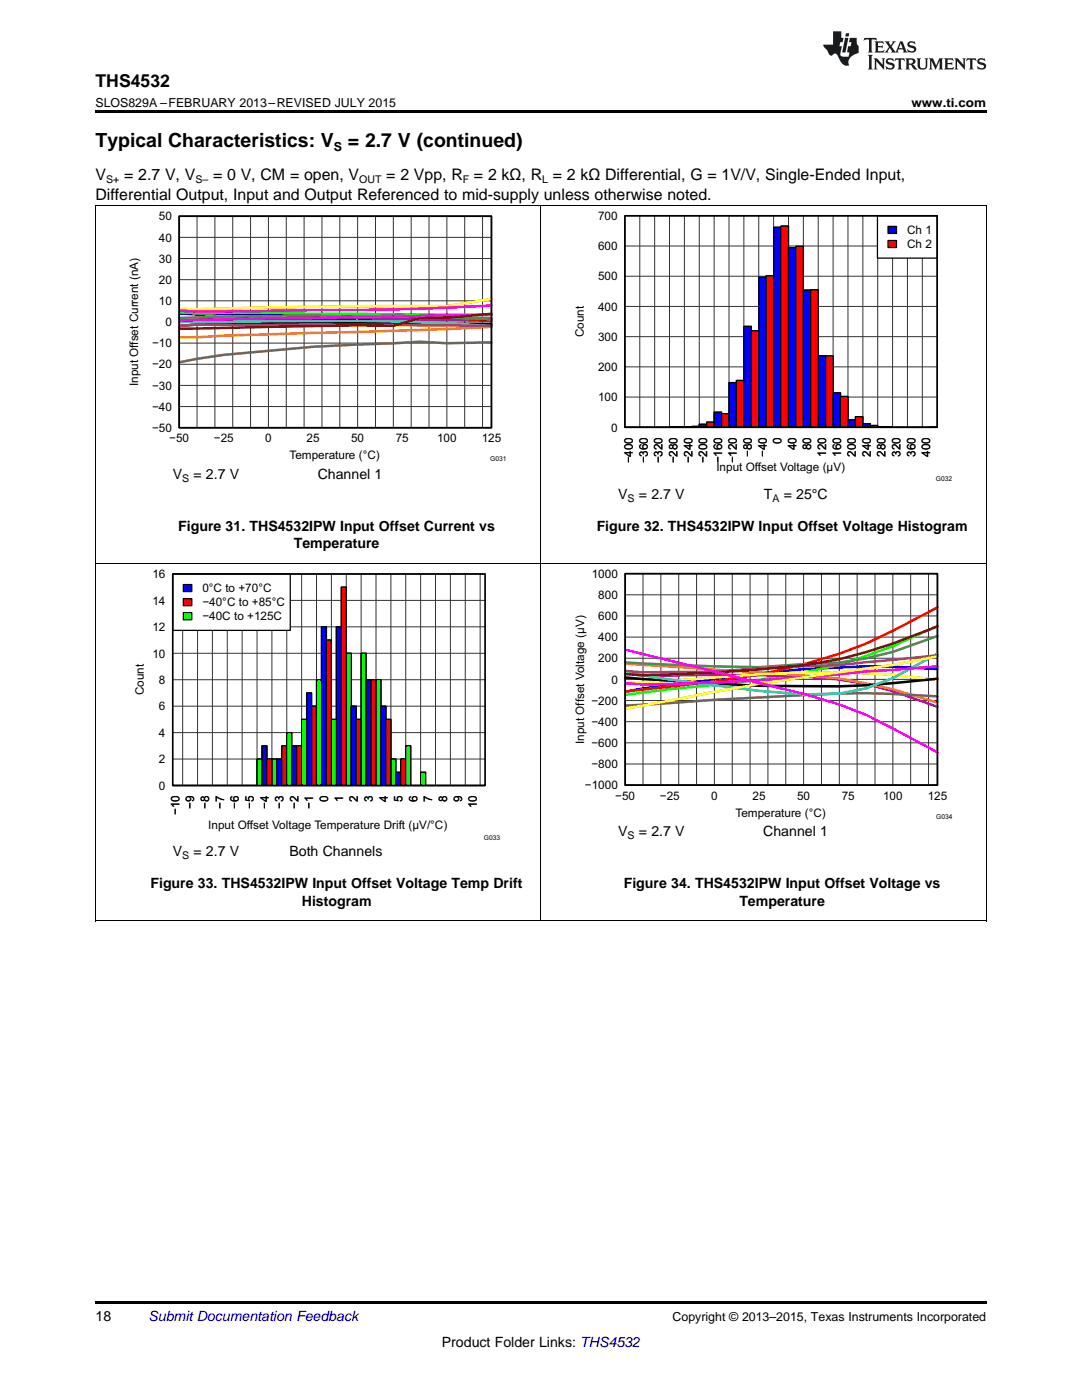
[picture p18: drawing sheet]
<svg xmlns="http://www.w3.org/2000/svg" width="216mm" height="279mm" viewBox="0 0 216 279" stroke-linecap="round" stroke-linejoin="round" font-family="sans-serif">
<defs><g id="words">
<g font-size="3.9">
<text x="19" y="29.3">Typical Characteristics: V</text>
<text x="69.4" y="29.3">= 2.7 V (continued)</text>
</g>
<text font-size="3.5" x="19" y="17.3">THS4532</text>
<g font-size="3.2">
<text x="19" y="36">V</text>
<text x="24.8" y="36">= 2.7 V, V</text>
<text x="42.5" y="36">= 0 V, CM = open, V</text>
<text x="77.1" y="36">= 2 Vpp, R = 2 kΩ, R = 2 kΩ Differential, G = 1V/V, Single-Ended Input,</text>
<text x="19" y="39.9">Differential Output, Input and Output Referenced to mid-supply unless otherwise noted.</text>
</g>
<g font-size="2.8">
<text x="34.5" y="95.6">V</text>
<text x="38.6" y="95.6">= 2.7 V</text>
<text x="63.4" y="95.6">Channel 1</text>
<text x="123.4" y="99.6">V</text>
<text x="127.5" y="99.6">= 2.7 V</text>
<text x="152.4" y="99.6">T</text>
<text x="156.4" y="99.6">= 25°C</text>
<text x="35.6" y="105.9">Figure 31. THS4532IPW Input Offset Current vs</text>
<text x="119.1" y="105.9">Figure 32. THS4532IPW Input Offset Voltage Histogram</text>
<text x="58.6" y="109.4">Temperature</text>
<text x="123.4" y="166.9">V</text>
<text x="127.5" y="166.9">= 2.7 V</text>
<text x="152.3" y="166.9">Channel 1</text>
<text x="34.5" y="170.9">V</text>
<text x="38.6" y="170.9">= 2.7 V</text>
<text x="57.7" y="170.9">Both Channels</text>
<text x="30" y="177.3">Figure 33. THS4532IPW Input Offset Voltage Temp Drift</text>
<text x="124.5" y="177.2">Figure 34. THS4532IPW Input Offset Voltage vs</text>
<text x="60.2" y="180.8">Histogram</text>
<text x="147.5" y="180.8">Temperature</text>
<text x="19" y="263.6">18</text>
<text x="88.2" y="268.9">Product Folder Links: THS4532</text>
</g>
<text font-size="2.8" fill="#0000c8" x="29.6" y="263.6">Submit Documentation Feedback</text>
<g font-size="2.5">
<text x="19" y="21.4">SLOS829A –FEBRUARY 2013–REVISED JULY 2015</text>
<text x="181.9" y="21.4">www.ti.com</text>
<text x="66.6" y="30.1">S</text>
<text x="134.2" y="263.6">Copyright © 2013–2015, Texas Instruments Incorporated</text>
</g>
<g font-size="2.3">
<text x="31.7" y="44">50</text>
<text x="119.3" y="43.9">700</text>
<text x="181" y="46.7">Ch 1</text>
<text x="31.7" y="52.4">30</text>
<text x="31.7" y="48.2">40</text>
<text x="119.3" y="49.9">600</text>
<text x="181" y="49.5">Ch 2</text>
<text x="31.7" y="56.7">20</text>
<text x="119.3" y="56">500</text>
<text x="31.7" y="60.9">10</text>
<text x="33" y="65.1">0</text>
<text x="119.3" y="62">400</text>
<text x="30.3" y="69.3">−10</text>
<text x="116.5" y="67.3" transform="rotate(-90 116.5 67.3)">Count</text>
<text x="119.3" y="68">300</text>
<text x="27.6" y="77.1" transform="rotate(-90 27.6 77.1)">Input Offset Current (nA)</text>
<text x="30.3" y="77.8">−30</text>
<text x="30.3" y="73.5">−20</text>
<text x="119.3" y="74.1">200</text>
<text x="30.3" y="82">−40</text>
<text x="119.3" y="80.1">100</text>
<text x="30.3" y="86.2">−50</text>
<text x="33.8" y="88.3">−50</text>
<text x="42.7" y="88.3">−25</text>
<text x="52.9" y="88.3">0</text>
<text x="61.2" y="88.3">25</text>
<text x="70.1" y="88.3">50</text>
<text x="79" y="88.3">75</text>
<text x="87.2" y="88.3">100</text>
<text x="96.1" y="88.3">125</text>
<text x="121.9" y="86.1">0</text>
<text x="156" y="88.5" transform="rotate(-90 156 88.5)">0</text>
<text x="158.9" y="89.8" transform="rotate(-90 158.9 89.8)">40</text>
<text x="161.9" y="89.8" transform="rotate(-90 161.9 89.8)">80</text>
<text x="57.8" y="91.6">Temperature (°C)</text>
<text x="126.3" y="92.5" transform="rotate(-90 126.3 92.5)">−400</text>
<text x="129.2" y="92.5" transform="rotate(-90 129.2 92.5)">−360</text>
<text x="132.2" y="92.5" transform="rotate(-90 132.2 92.5)">−320</text>
<text x="135.2" y="92.5" transform="rotate(-90 135.2 92.5)">−280</text>
<text x="138.1" y="92.5" transform="rotate(-90 138.1 92.5)">−240</text>
<text x="141.1" y="92.5" transform="rotate(-90 141.1 92.5)">−200</text>
<text x="142.9" y="94">Input Offset Voltage (µV)</text>
<text x="144.1" y="92.5" transform="rotate(-90 144.1 92.5)">−160</text>
<text x="147" y="92.5" transform="rotate(-90 147 92.5)">−120</text>
<text x="150" y="91.2" transform="rotate(-90 150 91.2)">−80</text>
<text x="153" y="91.2" transform="rotate(-90 153 91.2)">−40</text>
<text x="164.9" y="91.1" transform="rotate(-90 164.9 91.1)">120</text>
<text x="167.8" y="91.1" transform="rotate(-90 167.8 91.1)">160</text>
<text x="170.8" y="91.1" transform="rotate(-90 170.8 91.1)">200</text>
<text x="173.8" y="91.1" transform="rotate(-90 173.8 91.1)">240</text>
<text x="176.7" y="91.1" transform="rotate(-90 176.7 91.1)">280</text>
<text x="179.7" y="91.1" transform="rotate(-90 179.7 91.1)">320</text>
<text x="182.7" y="91.1" transform="rotate(-90 182.7 91.1)">360</text>
<text x="185.6" y="91.1" transform="rotate(-90 185.6 91.1)">400</text>
<text x="30.4" y="115.4">16</text>
<text x="40.4" y="118.2">0°C to +70°C</text>
<text x="118.1" y="115.3">1000</text>
<text x="119.4" y="119.5">800</text>
<text x="30.4" y="125.9">12</text>
<text x="30.4" y="120.7">14</text>
<text x="40.4" y="121">−40°C to +85°C</text>
<text x="40.4" y="123.8">−40C to +125C</text>
<text x="119.4" y="123.8">600</text>
<text x="30.4" y="131.2">10</text>
<text x="119.4" y="128">400</text>
<text x="31.7" y="136.5">8</text>
<text x="119.4" y="132.2">200</text>
<text x="122" y="136.4">0</text>
<text x="28.7" y="138.8" transform="rotate(-90 28.7 138.8)">Count</text>
<text x="31.7" y="141.8">6</text>
<text x="118" y="140.6">−200</text>
<text x="31.7" y="147.1">4</text>
<text x="116.5" y="148.5" transform="rotate(-90 116.5 148.5)">Input Offset Voltage (µV)</text>
<text x="118" y="149.1">−600</text>
<text x="118" y="144.9">−400</text>
<text x="31.7" y="152.3">2</text>
<text x="118" y="153.3">−800</text>
<text x="31.7" y="157.6">0</text>
<text x="38.8" y="161.4" transform="rotate(-90 38.8 161.4)">−9</text>
<text x="41.7" y="161.4" transform="rotate(-90 41.7 161.4)">−8</text>
<text x="44.7" y="161.4" transform="rotate(-90 44.7 161.4)">−7</text>
<text x="47.7" y="161.4" transform="rotate(-90 47.7 161.4)">−6</text>
<text x="50.6" y="161.4" transform="rotate(-90 50.6 161.4)">−5</text>
<text x="53.6" y="161.4" transform="rotate(-90 53.6 161.4)">−4</text>
<text x="56.6" y="161.4" transform="rotate(-90 56.6 161.4)">−3</text>
<text x="59.5" y="161.4" transform="rotate(-90 59.5 161.4)">−2</text>
<text x="62.5" y="161.4" transform="rotate(-90 62.5 161.4)">−1</text>
<text x="65.5" y="160" transform="rotate(-90 65.5 160)">0</text>
<text x="68.5" y="160" transform="rotate(-90 68.5 160)">1</text>
<text x="71.4" y="160" transform="rotate(-90 71.4 160)">2</text>
<text x="74.4" y="160" transform="rotate(-90 74.4 160)">3</text>
<text x="77.4" y="160" transform="rotate(-90 77.4 160)">4</text>
<text x="80.3" y="160" transform="rotate(-90 80.3 160)">5</text>
<text x="83.3" y="160" transform="rotate(-90 83.3 160)">6</text>
<text x="86.3" y="160" transform="rotate(-90 86.3 160)">7</text>
<text x="89.2" y="160" transform="rotate(-90 89.2 160)">8</text>
<text x="92.2" y="160" transform="rotate(-90 92.2 160)">9</text>
<text x="95.2" y="161.3" transform="rotate(-90 95.2 161.3)">10</text>
<text x="116.7" y="157.5">−1000</text>
<text x="122.8" y="159.6">−50</text>
<text x="131.7" y="159.6">−25</text>
<text x="141.9" y="159.6">0</text>
<text x="150.2" y="159.6">25</text>
<text x="159" y="159.6">50</text>
<text x="168" y="159.6">75</text>
<text x="176.2" y="159.6">100</text>
<text x="185.1" y="159.6">125</text>
<text x="35.8" y="162.7" transform="rotate(-90 35.8 162.7)">−10</text>
<text x="41.6" y="165.5">Input Offset Voltage Temperature Drift (µV/°C)</text>
<text x="146.8" y="163">Temperature (°C)</text>
</g>
<g font-size="2.1">
<text x="21.2" y="36.6">S+</text>
<text x="39" y="36.6">S–</text>
<text x="71.7" y="36.6">OUT</text>
<text x="92.4" y="36.6">F</text>
<text x="108.2" y="36.6">L</text>
<text x="36.3" y="96.1">S</text>
<text x="125.2" y="100.2">S</text>
<text x="154.1" y="100.2">A</text>
<text x="125.2" y="167.5">S</text>
<text x="36.3" y="171.5">S</text>
</g>
<g font-size="1.3">
<text x="97.8" y="92.1">G031</text>
<text x="186.8" y="96.1">G032</text>
<text x="96.5" y="167.6">G033</text>
<text x="186.8" y="163.4">G034</text>
</g>
</g></defs>
<path d="M19 183.8h.2zM196.7 183.8h.1zM19 259.7h177.8v.5h-177.8z" fill="#000"/>
<path d="M19.1 112.5v71.3M107.9 112.5v71.3M196.8 112.5v71.3M19 183.8h177.8" fill="none" stroke="#000" stroke-width=".2"/>
<path d="M34.5 156.8h1z" fill="#00f"/>
<path d="M34.5 156.8h1z" fill="none" stroke="#000" stroke-width=".25"/>
<path d="M35.5 156.8h.9z" fill="#f00"/>
<path d="M35.5 156.8h.9z" fill="none" stroke="#000" stroke-width=".25"/>
<path d="M36.4 156.8h1z" fill="#0f0"/>
<path d="M36.4 156.8h1z" fill="none" stroke="#000" stroke-width=".25"/>
<path d="M37.4 156.8h1z" fill="#00f"/>
<path d="M37.4 156.8h1z" fill="none" stroke="#000" stroke-width=".25"/>
<path d="M38.4 156.8h1z" fill="#f00"/>
<path d="M38.4 156.8h1z" fill="none" stroke="#000" stroke-width=".25"/>
<path d="M39.4 156.8h1z" fill="#0f0"/>
<path d="M39.4 156.8h1z" fill="none" stroke="#000" stroke-width=".25"/>
<path d="M40.4 156.8h1z" fill="#00f"/>
<path d="M40.4 156.8h1z" fill="none" stroke="#000" stroke-width=".25"/>
<path d="M41.4 156.8h1z" fill="#f00"/>
<path d="M41.4 156.8h1z" fill="none" stroke="#000" stroke-width=".25"/>
<path d="M42.4 156.8h1z" fill="#0f0"/>
<path d="M42.4 156.8h1z" fill="none" stroke="#000" stroke-width=".25"/>
<path d="M43.4 156.8h1z" fill="#00f"/>
<path d="M43.4 156.8h1z" fill="none" stroke="#000" stroke-width=".25"/>
<path d="M44.4 156.8h.9z" fill="#f00"/>
<path d="M44.4 156.8h.9z" fill="none" stroke="#000" stroke-width=".25"/>
<path d="M45.4 156.8h.9z" fill="#0f0"/>
<path d="M45.4 156.8h.9z" fill="none" stroke="#000" stroke-width=".25"/>
<path d="M46.3 156.8h1z" fill="#00f"/>
<path d="M46.3 156.8h1z" fill="none" stroke="#000" stroke-width=".25"/>
<path d="M47.3 156.8h1z" fill="#f00"/>
<path d="M47.3 156.8h1z" fill="none" stroke="#000" stroke-width=".25"/>
<path d="M48.3 156.8h1z" fill="#0f0"/>
<path d="M48.3 156.8h1z" fill="none" stroke="#000" stroke-width=".25"/>
<path d="M49.3 156.8h1z" fill="#00f"/>
<path d="M49.3 156.8h1z" fill="none" stroke="#000" stroke-width=".25"/>
<path d="M50.3 156.8h1z" fill="#f00"/>
<path d="M50.3 156.8h1z" fill="none" stroke="#000" stroke-width=".25"/>
<path d="M51.3 151.5h1v5.3h-1z" fill="#0f0"/>
<path d="M51.3 151.5h1v5.3h-1z" fill="none" stroke="#000" stroke-width=".25"/>
<path d="M52.3 148.8h1v8h-1z" fill="#00f"/>
<path d="M52.3 148.8h1v8h-1z" fill="none" stroke="#000" stroke-width=".25"/>
<path d="M53.3 151.5h1v5.3h-1z" fill="#f00"/>
<path d="M53.3 151.5h1v5.3h-1z" fill="none" stroke="#000" stroke-width=".25"/>
<path d="M54.3 151.5h.9v5.3h-.9z" fill="#0f0"/>
<path d="M54.3 151.5h.9v5.3h-.9z" fill="none" stroke="#000" stroke-width=".25"/>
<path d="M55.2 151.5h1v5.3h-1z" fill="#00f"/>
<path d="M55.2 151.5h1v5.3h-1z" fill="none" stroke="#000" stroke-width=".25"/>
<path d="M56.2 148.8h1v8h-1z" fill="#f00"/>
<path d="M56.2 148.8h1v8h-1z" fill="none" stroke="#000" stroke-width=".25"/>
<path d="M57.2 146.2h1v10.6h-1z" fill="#0f0"/>
<path d="M57.2 146.2h1v10.6h-1z" fill="none" stroke="#000" stroke-width=".25"/>
<path d="M58.2 148.8h1v8h-1z" fill="#00f"/>
<path d="M58.2 148.8h1v8h-1z" fill="none" stroke="#000" stroke-width=".25"/>
<path d="M59.2 148.8h1v8h-1z" fill="#f00"/>
<path d="M59.2 148.8h1v8h-1z" fill="none" stroke="#000" stroke-width=".25"/>
<path d="M60.2 143.6h1v13.2h-1z" fill="#0f0"/>
<path d="M60.2 143.6h1v13.2h-1z" fill="none" stroke="#000" stroke-width=".25"/>
<path d="M61.2 138.3h1v18.5h-1z" fill="#00f"/>
<path d="M61.2 138.3h1v18.5h-1z" fill="none" stroke="#000" stroke-width=".25"/>
<path d="M62.2 140.9h1v15.9h-1z" fill="#f00"/>
<path d="M62.2 140.9h1v15.9h-1z" fill="none" stroke="#000" stroke-width=".25"/>
<path d="M63.2 135.7h.9v21.1h-.9z" fill="#0f0"/>
<path d="M63.2 135.7h.9v21.1h-.9z" fill="none" stroke="#000" stroke-width=".25"/>
<path d="M64.1 125.1h1v31.7h-1z" fill="#00f"/>
<path d="M64.1 125.1h1v31.7h-1z" fill="none" stroke="#000" stroke-width=".25"/>
<path d="M65.1 127.7h1v29.1h-1z" fill="#f00"/>
<path d="M65.1 127.7h1v29.1h-1z" fill="none" stroke="#000" stroke-width=".25"/>
<path d="M66.1 143.6h1v13.2h-1z" fill="#0f0"/>
<path d="M66.1 143.6h1v13.2h-1z" fill="none" stroke="#000" stroke-width=".25"/>
<path d="M67.1 125.1h1v31.7h-1z" fill="#00f"/>
<path d="M67.1 125.1h1v31.7h-1z" fill="none" stroke="#000" stroke-width=".25"/>
<path d="M68.1 117.2h1v39.6h-1z" fill="#f00"/>
<path d="M68.1 117.2h1v39.6h-1z" fill="none" stroke="#000" stroke-width=".25"/>
<path d="M69.1 130.4h1v26.4h-1z" fill="#0f0"/>
<path d="M69.1 130.4h1v26.4h-1z" fill="none" stroke="#000" stroke-width=".25"/>
<path d="M70.1 140.9h1v15.9h-1z" fill="#00f"/>
<path d="M70.1 140.9h1v15.9h-1z" fill="none" stroke="#000" stroke-width=".25"/>
<path d="M71.1 143.6h1v13.2h-1z" fill="#f00"/>
<path d="M71.1 143.6h1v13.2h-1z" fill="none" stroke="#000" stroke-width=".25"/>
<path d="M72.1 130.4h1v26.4h-1z" fill="#0f0"/>
<path d="M72.1 130.4h1v26.4h-1z" fill="none" stroke="#000" stroke-width=".25"/>
<path d="M73.1 135.7h.9v21.1h-.9z" fill="#00f"/>
<path d="M73.1 135.7h.9v21.1h-.9z" fill="none" stroke="#000" stroke-width=".25"/>
<path d="M74 135.7h1v21.1h-1z" fill="#f00"/>
<path d="M74 135.7h1v21.1h-1z" fill="none" stroke="#000" stroke-width=".25"/>
<path d="M75 135.7h1v21.1h-1z" fill="#0f0"/>
<path d="M75 135.7h1v21.1h-1z" fill="none" stroke="#000" stroke-width=".25"/>
<path d="M76 140.9h1v15.9h-1z" fill="#00f"/>
<path d="M76 140.9h1v15.9h-1z" fill="none" stroke="#000" stroke-width=".25"/>
<path d="M77 143.6h1v13.2h-1z" fill="#f00"/>
<path d="M77 143.6h1v13.2h-1z" fill="none" stroke="#000" stroke-width=".25"/>
<path d="M78 151.5h1v5.3h-1z" fill="#0f0"/>
<path d="M78 151.5h1v5.3h-1z" fill="none" stroke="#000" stroke-width=".25"/>
<path d="M79 154.1h1v2.7h-1z" fill="#00f"/>
<path d="M79 154.1h1v2.7h-1z" fill="none" stroke="#000" stroke-width=".25"/>
<path d="M80 151.5h1v5.3h-1z" fill="#f00"/>
<path d="M80 151.5h1v5.3h-1z" fill="none" stroke="#000" stroke-width=".25"/>
<path d="M81 148.8h1v8h-1z" fill="#0f0"/>
<path d="M81 148.8h1v8h-1z" fill="none" stroke="#000" stroke-width=".25"/>
<path d="M82 156.8h.9z" fill="#00f"/>
<path d="M82 156.8h.9z" fill="none" stroke="#000" stroke-width=".25"/>
<path d="M82.9 156.8h1z" fill="#f00"/>
<path d="M82.9 156.8h1z" fill="none" stroke="#000" stroke-width=".25"/>
<path d="M83.9 154.1h1v2.7h-1z" fill="#0f0"/>
<path d="M83.9 154.1h1v2.7h-1z" fill="none" stroke="#000" stroke-width=".25"/>
<path d="M84.9 156.8h1z" fill="#00f"/>
<path d="M84.9 156.8h1z" fill="none" stroke="#000" stroke-width=".25"/>
<path d="M85.9 156.8h1z" fill="#f00"/>
<path d="M85.9 156.8h1z" fill="none" stroke="#000" stroke-width=".25"/>
<path d="M86.9 156.8h1z" fill="#0f0"/>
<path d="M86.9 156.8h1z" fill="none" stroke="#000" stroke-width=".25"/>
<path d="M87.9 156.8h1z" fill="#00f"/>
<path d="M87.9 156.8h1z" fill="none" stroke="#000" stroke-width=".25"/>
<path d="M88.9 156.8h1z" fill="#f00"/>
<path d="M88.9 156.8h1z" fill="none" stroke="#000" stroke-width=".25"/>
<path d="M89.9 156.8h1z" fill="#0f0"/>
<path d="M89.9 156.8h1z" fill="none" stroke="#000" stroke-width=".25"/>
<path d="M90.9 156.8h.9z" fill="#00f"/>
<path d="M90.9 156.8h.9z" fill="none" stroke="#000" stroke-width=".25"/>
<path d="M91.8 156.8h1z" fill="#f00"/>
<path d="M91.8 156.8h1z" fill="none" stroke="#000" stroke-width=".25"/>
<path d="M92.8 156.8h1z" fill="#0f0"/>
<path d="M92.8 156.8h1z" fill="none" stroke="#000" stroke-width=".25"/>
<path d="M93.8 156.8h1z" fill="#00f"/>
<path d="M93.8 156.8h1z" fill="none" stroke="#000" stroke-width=".25"/>
<path d="M94.8 156.8h1z" fill="#f00"/>
<path d="M94.8 156.8h1z" fill="none" stroke="#000" stroke-width=".25"/>
<path d="M95.8 156.8h1z" fill="#0f0"/>
<path d="M95.8 156.8h1z" fill="none" stroke="#000" stroke-width=".25"/>
<g fill="none" stroke="#333" stroke-width=".2">
<path d="M34.5 119.8h62.3M34.5 114.5h62.3M36.4 114.5v42.3M39.4 114.5v42.3M42.4 114.5v42.3M45.4 114.5v42.3M48.3 114.5v42.3M51.3 114.5v42.3M54.3 114.5v42.3M57.2 114.5v42.3M60.2 114.5v42.3M63.2 114.5v42.3"/>
<path d="M66.1 114.5v42.3M69.1 114.5v42.3M72.1 114.5v42.3M75 114.5v42.3M78 114.5v42.3M81 114.5v42.3M83.9 114.5v42.3M86.9 114.5v42.3M89.9 114.5v42.3M92.8 114.5v42.3M95.8 114.5v42.3M34.5 135.7h62.3"/>
<path d="M34.5 130.4h62.3M34.5 125.1h62.3M34.5 156.8h62.3M34.5 151.5h62.3M34.5 146.2h62.3M34.5 140.9h62.3"/>
</g>
<path d="M34.5 156.8h1z" fill="#00f"/>
<path d="M34.5 156.8h1z" fill="none" stroke="#000" stroke-width=".25"/>
<path d="M35.5 156.8h.9z" fill="#f00"/>
<path d="M35.5 156.8h.9z" fill="none" stroke="#000" stroke-width=".25"/>
<path d="M36.4 156.8h1z" fill="#0f0"/>
<path d="M36.4 156.8h1z" fill="none" stroke="#000" stroke-width=".25"/>
<path d="M37.4 156.8h1z" fill="#00f"/>
<path d="M37.4 156.8h1z" fill="none" stroke="#000" stroke-width=".25"/>
<path d="M38.4 156.8h1z" fill="#f00"/>
<path d="M38.4 156.8h1z" fill="none" stroke="#000" stroke-width=".25"/>
<path d="M39.4 156.8h1z" fill="#0f0"/>
<path d="M39.4 156.8h1z" fill="none" stroke="#000" stroke-width=".25"/>
<path d="M40.4 156.8h1z" fill="#00f"/>
<path d="M40.4 156.8h1z" fill="none" stroke="#000" stroke-width=".25"/>
<path d="M41.4 156.8h1z" fill="#f00"/>
<path d="M41.4 156.8h1z" fill="none" stroke="#000" stroke-width=".25"/>
<path d="M42.4 156.8h1z" fill="#0f0"/>
<path d="M42.4 156.8h1z" fill="none" stroke="#000" stroke-width=".25"/>
<path d="M43.4 156.8h1z" fill="#00f"/>
<path d="M43.4 156.8h1z" fill="none" stroke="#000" stroke-width=".25"/>
<path d="M44.4 156.8h.9z" fill="#f00"/>
<path d="M44.4 156.8h.9z" fill="none" stroke="#000" stroke-width=".25"/>
<path d="M45.4 156.8h.9z" fill="#0f0"/>
<path d="M45.4 156.8h.9z" fill="none" stroke="#000" stroke-width=".25"/>
<path d="M46.3 156.8h1z" fill="#00f"/>
<path d="M46.3 156.8h1z" fill="none" stroke="#000" stroke-width=".25"/>
<path d="M47.3 156.8h1z" fill="#f00"/>
<path d="M47.3 156.8h1z" fill="none" stroke="#000" stroke-width=".25"/>
<path d="M48.3 156.8h1z" fill="#0f0"/>
<path d="M48.3 156.8h1z" fill="none" stroke="#000" stroke-width=".25"/>
<path d="M49.3 156.8h1z" fill="#00f"/>
<path d="M49.3 156.8h1z" fill="none" stroke="#000" stroke-width=".25"/>
<path d="M50.3 156.8h1z" fill="#f00"/>
<path d="M50.3 156.8h1z" fill="none" stroke="#000" stroke-width=".25"/>
<path d="M51.3 151.5h1v5.3h-1z" fill="#0f0"/>
<path d="M51.3 151.5h1v5.3h-1z" fill="none" stroke="#000" stroke-width=".25"/>
<path d="M52.3 148.8h1v8h-1z" fill="#00f"/>
<path d="M52.3 148.8h1v8h-1z" fill="none" stroke="#000" stroke-width=".25"/>
<path d="M53.3 151.5h1v5.3h-1z" fill="#f00"/>
<path d="M53.3 151.5h1v5.3h-1z" fill="none" stroke="#000" stroke-width=".25"/>
<path d="M54.3 151.5h.9v5.3h-.9z" fill="#0f0"/>
<path d="M54.3 151.5h.9v5.3h-.9z" fill="none" stroke="#000" stroke-width=".25"/>
<path d="M55.2 151.5h1v5.3h-1z" fill="#00f"/>
<path d="M55.2 151.5h1v5.3h-1z" fill="none" stroke="#000" stroke-width=".25"/>
<path d="M56.2 148.8h1v8h-1z" fill="#f00"/>
<path d="M56.2 148.8h1v8h-1z" fill="none" stroke="#000" stroke-width=".25"/>
<path d="M57.2 146.2h1v10.6h-1z" fill="#0f0"/>
<path d="M57.2 146.2h1v10.6h-1z" fill="none" stroke="#000" stroke-width=".25"/>
<path d="M58.2 148.8h1v8h-1z" fill="#00f"/>
<path d="M58.2 148.8h1v8h-1z" fill="none" stroke="#000" stroke-width=".25"/>
<path d="M59.2 148.8h1v8h-1z" fill="#f00"/>
<path d="M59.2 148.8h1v8h-1z" fill="none" stroke="#000" stroke-width=".25"/>
<path d="M60.2 143.6h1v13.2h-1z" fill="#0f0"/>
<path d="M60.2 143.6h1v13.2h-1z" fill="none" stroke="#000" stroke-width=".25"/>
<path d="M61.2 138.3h1v18.5h-1z" fill="#00f"/>
<path d="M61.2 138.3h1v18.5h-1z" fill="none" stroke="#000" stroke-width=".25"/>
<path d="M62.2 140.9h1v15.9h-1z" fill="#f00"/>
<path d="M62.2 140.9h1v15.9h-1z" fill="none" stroke="#000" stroke-width=".25"/>
<path d="M63.2 135.7h.9v21.1h-.9z" fill="#0f0"/>
<path d="M63.2 135.7h.9v21.1h-.9z" fill="none" stroke="#000" stroke-width=".25"/>
<path d="M64.1 125.1h1v31.7h-1z" fill="#00f"/>
<path d="M64.1 125.1h1v31.7h-1z" fill="none" stroke="#000" stroke-width=".25"/>
<path d="M65.1 127.7h1v29.1h-1z" fill="#f00"/>
<path d="M65.1 127.7h1v29.1h-1z" fill="none" stroke="#000" stroke-width=".25"/>
<path d="M66.1 143.6h1v13.2h-1z" fill="#0f0"/>
<path d="M66.1 143.6h1v13.2h-1z" fill="none" stroke="#000" stroke-width=".25"/>
<path d="M67.1 125.1h1v31.7h-1z" fill="#00f"/>
<path d="M67.1 125.1h1v31.7h-1z" fill="none" stroke="#000" stroke-width=".25"/>
<path d="M68.1 117.2h1v39.6h-1z" fill="#f00"/>
<path d="M68.1 117.2h1v39.6h-1z" fill="none" stroke="#000" stroke-width=".25"/>
<path d="M69.1 130.4h1v26.4h-1z" fill="#0f0"/>
<path d="M69.1 130.4h1v26.4h-1z" fill="none" stroke="#000" stroke-width=".25"/>
<path d="M70.1 140.9h1v15.9h-1z" fill="#00f"/>
<path d="M70.1 140.9h1v15.9h-1z" fill="none" stroke="#000" stroke-width=".25"/>
<path d="M71.1 143.6h1v13.2h-1z" fill="#f00"/>
<path d="M71.1 143.6h1v13.2h-1z" fill="none" stroke="#000" stroke-width=".25"/>
<path d="M72.1 130.4h1v26.4h-1z" fill="#0f0"/>
<path d="M72.1 130.4h1v26.4h-1z" fill="none" stroke="#000" stroke-width=".25"/>
<path d="M73.1 135.7h.9v21.1h-.9z" fill="#00f"/>
<path d="M73.1 135.7h.9v21.1h-.9z" fill="none" stroke="#000" stroke-width=".25"/>
<path d="M74 135.7h1v21.1h-1z" fill="#f00"/>
<path d="M74 135.7h1v21.1h-1z" fill="none" stroke="#000" stroke-width=".25"/>
<path d="M75 135.7h1v21.1h-1z" fill="#0f0"/>
<path d="M75 135.7h1v21.1h-1z" fill="none" stroke="#000" stroke-width=".25"/>
<path d="M76 140.9h1v15.9h-1z" fill="#00f"/>
<path d="M76 140.9h1v15.9h-1z" fill="none" stroke="#000" stroke-width=".25"/>
<path d="M77 143.6h1v13.2h-1z" fill="#f00"/>
<path d="M77 143.6h1v13.2h-1z" fill="none" stroke="#000" stroke-width=".25"/>
<path d="M78 151.5h1v5.3h-1z" fill="#0f0"/>
<path d="M78 151.5h1v5.3h-1z" fill="none" stroke="#000" stroke-width=".25"/>
<path d="M79 154.1h1v2.7h-1z" fill="#00f"/>
<path d="M79 154.1h1v2.7h-1z" fill="none" stroke="#000" stroke-width=".25"/>
<path d="M80 151.5h1v5.3h-1z" fill="#f00"/>
<path d="M80 151.5h1v5.3h-1z" fill="none" stroke="#000" stroke-width=".25"/>
<path d="M81 148.8h1v8h-1z" fill="#0f0"/>
<path d="M81 148.8h1v8h-1z" fill="none" stroke="#000" stroke-width=".25"/>
<path d="M82 156.8h.9z" fill="#00f"/>
<path d="M82 156.8h.9z" fill="none" stroke="#000" stroke-width=".25"/>
<path d="M82.9 156.8h1z" fill="#f00"/>
<path d="M82.9 156.8h1z" fill="none" stroke="#000" stroke-width=".25"/>
<path d="M83.9 154.1h1v2.7h-1z" fill="#0f0"/>
<path d="M83.9 154.1h1v2.7h-1z" fill="none" stroke="#000" stroke-width=".25"/>
<path d="M84.9 156.8h1z" fill="#00f"/>
<path d="M84.9 156.8h1z" fill="none" stroke="#000" stroke-width=".25"/>
<path d="M85.9 156.8h1z" fill="#f00"/>
<path d="M85.9 156.8h1z" fill="none" stroke="#000" stroke-width=".25"/>
<path d="M86.9 156.8h1z" fill="#0f0"/>
<path d="M86.9 156.8h1z" fill="none" stroke="#000" stroke-width=".25"/>
<path d="M87.9 156.8h1z" fill="#00f"/>
<path d="M87.9 156.8h1z" fill="none" stroke="#000" stroke-width=".25"/>
<path d="M88.9 156.8h1z" fill="#f00"/>
<path d="M88.9 156.8h1z" fill="none" stroke="#000" stroke-width=".25"/>
<path d="M89.9 156.8h1z" fill="#0f0"/>
<path d="M89.9 156.8h1z" fill="none" stroke="#000" stroke-width=".25"/>
<path d="M90.9 156.8h.9z" fill="#00f"/>
<path d="M90.9 156.8h.9z" fill="none" stroke="#000" stroke-width=".25"/>
<path d="M91.8 156.8h1z" fill="#f00"/>
<path d="M91.8 156.8h1z" fill="none" stroke="#000" stroke-width=".25"/>
<path d="M92.8 156.8h1z" fill="#0f0"/>
<path d="M92.8 156.8h1z" fill="none" stroke="#000" stroke-width=".25"/>
<path d="M93.8 156.8h1z" fill="#00f"/>
<path d="M93.8 156.8h1z" fill="none" stroke="#000" stroke-width=".25"/>
<path d="M94.8 156.8h1z" fill="#f00"/>
<path d="M94.8 156.8h1z" fill="none" stroke="#000" stroke-width=".25"/>
<path d="M95.8 156.8h1z" fill="#0f0"/>
<path d="M95.8 156.8h1z" fill="none" stroke="#000" stroke-width=".25"/>
<path d="M34.5 114.5h23.4v11.3h-23.4z" fill="#fff"/>
<path d="M34.5 114.5h23.4v11.3h-23.4z" fill="none" stroke="#000" stroke-width=".25"/>
<path d="M36.6 116.7h1.7v1.4h-1.7z" fill="#00f"/>
<path d="M36.6 116.7h1.7v1.4h-1.7z" fill="none" stroke="#000" stroke-width=".25"/>
<path d="M36.6 119.5h1.7v1.4h-1.7z" fill="#f00"/>
<path d="M36.6 119.5h1.7v1.4h-1.7z" fill="none" stroke="#000" stroke-width=".25"/>
<path d="M36.6 122.3h1.7v1.4h-1.7z" fill="#0f0"/>
<path d="M124.7 114.5h62.4v42.2h-62.4zM36.6 122.3h1.7v1.4h-1.7z" fill="none" stroke="#000" stroke-width=".25"/>
<path d="M34.5 114.5h62.3v42.3h-62.3zM124.7 114.5h62.4v42.2h-62.4z" fill="none" stroke="#000" stroke-width=".34"/>
<g fill="none" stroke="#333" stroke-width=".2">
<path d="M124.7 118.7h62.4M128.3 114.5v42.2M131.9 114.5v42.2M135.4 114.5v42.2M139 114.5v42.2M142.6 114.5v42.2M146.1 114.5v42.2M149.7 114.5v42.2M153.2 114.5v42.2M156.8 114.5v42.2M160.4 114.5v42.2M163.9 114.5v42.2"/>
<path d="M167.5 114.5v42.2M171 114.5v42.2M174.6 114.5v42.2M178.2 114.5v42.2M181.7 114.5v42.2M185.3 114.5v42.2M187.1 114.5h-62.4v42.2h62.4M124.7 139.8h62.4M124.7 135.6h62.4M124.7 131.4h62.4M124.7 127.1h62.4M124.7 122.9h62.4"/>
<path d="M124.7 152.5h62.4M124.7 148.3h62.4M124.7 144h62.4"/>
</g>
<path d="M187.1 133.5l-8.9-.5a232.8 232.8 0 0 0-35.6 2.5l-14.3 1.9-3.6 .6" fill="none" stroke="#00f" stroke-width=".5"/>
<path d="M187.1 124.9l-8.9 4.1-10.7 3.7a215.6 215.6 0 0 1-33.9 4.8l-8.9 1.2" fill="none" stroke="#0f0" stroke-width=".5"/>
<path d="M187.1 121.2l-8.9 4.7a94.2 94.2 0 0 1-26.7 8.8l-8.9 1.3-17.9 2" fill="none" stroke="#f00" stroke-width=".5"/>
<path d="M124.7 134.5l3.6 .3a612.2 612.2 0 0 1 32.1 .2l7.1 .6 5.3 .9 5.4 1.4 8.9 3.2" fill="none" stroke="#9400d3" stroke-width=".5"/>
<path d="M124.7 132.4l42.8 3 10.7 2.2 8.9 2.6" fill="none" stroke="#ee7600" stroke-width=".5"/>
<path d="M187.1 139a175.1 175.1 0 0 0-26.7-.3l-17.8 1-17.9 1.1" fill="none" stroke="#8b5a2b" stroke-width=".5"/>
<path d="M187.1 135.7l-8.9-1a251.8 251.8 0 0 0-35.6 .5l-14.3 1-3.6-.1" fill="none" stroke="#ff0" stroke-width=".5"/>
<path d="M124.7 135.2l8.9 .6a309.7 309.7 0 0 0 39.2 1l14.3-1.3" fill="none" stroke="#000" stroke-width=".5"/>
<path d="M187.1 130.5l-8.9 4.8-5.4 2.1-5.3 1-7.1 .2-8.9-.7-17.9-2.3-8.9-1.5" fill="none" stroke="#00bfff" stroke-width=".5"/>
<path d="M187.1 126.9l-8.9 3.2-5.4 1.3-5.3 .8-7.1 .3-8.9 .7-8.9-.2-17.9-.8" fill="none" stroke="#6e8b3d" stroke-width=".5"/>
<path d="M187.1 130.8l-19.6 2-16 .6-8.9 .7-14.3 .1-3.6-.3" fill="none" stroke="#cd3278" stroke-width=".5"/>
<path d="M124.7 129.6l35.7 8.9 7.1 2.1 5.3 2.1 14.3 7.4M187.1 133l-14.3 1a467.8 467.8 0 0 1-44.5 2.6l-3.6-.3" fill="none" stroke="#f0f" stroke-width=".5"/>
<path d="M187.1 125a100.3 100.3 0 0 1-35.6 8.6l-8.9 .6-14.3 .6-3.6-.3" fill="none" stroke="#8b2500" stroke-width=".5"/>
<path d="M187.1 131l-8.9 1.7-5.4 .7a687.7 687.7 0 0 0-30.2 4.7l-17.9 3.3" fill="none" stroke="#ffd700" stroke-width=".5"/>
<path d="M19.1 41.1v71.4M107.9 41.1v71.4M196.8 41.1v71.4M19 112.4h177.8" fill="none" stroke="#000" stroke-width=".2"/>
<path d="M124.7 85.3h1.5z" fill="#00f"/>
<path d="M124.7 85.3h1.5z" fill="none" stroke="#000" stroke-width=".25"/>
<path d="M126.2 85.3h1.5z" fill="#f00"/>
<path d="M126.2 85.3h1.5z" fill="none" stroke="#000" stroke-width=".25"/>
<path d="M127.7 85.3h1.4z" fill="#00f"/>
<path d="M127.7 85.3h1.4z" fill="none" stroke="#000" stroke-width=".25"/>
<path d="M129.1 85.3h1.5z" fill="#f00"/>
<path d="M129.1 85.3h1.5z" fill="none" stroke="#000" stroke-width=".25"/>
<path d="M130.6 85.3h1.5z" fill="#00f"/>
<path d="M130.6 85.3h1.5z" fill="none" stroke="#000" stroke-width=".25"/>
<path d="M132.1 85.3h1.5z" fill="#f00"/>
<path d="M132.1 85.3h1.5z" fill="none" stroke="#000" stroke-width=".25"/>
<path d="M133.6 85.2l1.5 .1z" fill="#00f"/>
<path d="M133.6 85.2l1.5 .1z" fill="none" stroke="#000" stroke-width=".25"/>
<path d="M135.1 85.2l1.5 .1z" fill="#f00"/>
<path d="M135.1 85.2l1.5 .1z" fill="none" stroke="#000" stroke-width=".25"/>
<path d="M136.6 85.2h1.4v.1h-1.4z" fill="#00f"/>
<path d="M136.6 85.2h1.4v.1h-1.4z" fill="none" stroke="#000" stroke-width=".25"/>
<path d="M138 85.1h1.5v.2h-1.5z" fill="#f00"/>
<path d="M138 85.1h1.5v.2h-1.5z" fill="none" stroke="#000" stroke-width=".25"/>
<path d="M139.5 84.7h1.5v.6h-1.5z" fill="#00f"/>
<path d="M139.5 84.7h1.5v.6h-1.5z" fill="none" stroke="#000" stroke-width=".25"/>
<path d="M141 84.3h1.5v1h-1.5z" fill="#f00"/>
<path d="M141 84.3h1.5v1h-1.5z" fill="none" stroke="#000" stroke-width=".25"/>
<path d="M142.5 82.3h1.5v3h-1.5z" fill="#00f"/>
<path d="M142.5 82.3h1.5v3h-1.5z" fill="none" stroke="#000" stroke-width=".25"/>
<path d="M144 82.6h1.5v2.7h-1.5z" fill="#f00"/>
<path d="M144 82.6h1.5v2.7h-1.5z" fill="none" stroke="#000" stroke-width=".25"/>
<path d="M145.5 76.4h1.5v8.9h-1.5z" fill="#00f"/>
<path d="M145.5 76.4h1.5v8.9h-1.5z" fill="none" stroke="#000" stroke-width=".25"/>
<path d="M146.9 75.9h1.5v9.4h-1.5z" fill="#f00"/>
<path d="M146.9 75.9h1.5v9.4h-1.5z" fill="none" stroke="#000" stroke-width=".25"/>
<path d="M148.4 65.1h1.5v20.2h-1.5z" fill="#00f"/>
<path d="M148.4 65.1h1.5v20.2h-1.5z" fill="none" stroke="#000" stroke-width=".25"/>
<path d="M149.9 66h1.5v19.3h-1.5z" fill="#f00"/>
<path d="M149.9 66h1.5v19.3h-1.5z" fill="none" stroke="#000" stroke-width=".25"/>
<path d="M151.4 55.3h1.5v30h-1.5z" fill="#00f"/>
<path d="M151.4 55.3h1.5v30h-1.5z" fill="none" stroke="#000" stroke-width=".25"/>
<path d="M152.9 55.1h1.5v30.2h-1.5z" fill="#f00"/>
<path d="M152.9 55.1h1.5v30.2h-1.5z" fill="none" stroke="#000" stroke-width=".25"/>
<path d="M154.4 45.4h1.4v39.9h-1.4z" fill="#00f"/>
<path d="M154.4 45.4h1.4v39.9h-1.4z" fill="none" stroke="#000" stroke-width=".25"/>
<path d="M155.8 45.1h1.5v40.2h-1.5z" fill="#f00"/>
<path d="M155.8 45.1h1.5v40.2h-1.5z" fill="none" stroke="#000" stroke-width=".25"/>
<path d="M157.3 49.5h1.5v35.8h-1.5z" fill="#00f"/>
<path d="M157.3 49.5h1.5v35.8h-1.5z" fill="none" stroke="#000" stroke-width=".25"/>
<path d="M158.8 49.2h1.5v36.1h-1.5z" fill="#f00"/>
<path d="M158.8 49.2h1.5v36.1h-1.5z" fill="none" stroke="#000" stroke-width=".25"/>
<path d="M160.3 57.9h1.5v27.4h-1.5z" fill="#00f"/>
<path d="M160.3 57.9h1.5v27.4h-1.5z" fill="none" stroke="#000" stroke-width=".25"/>
<path d="M161.8 57.8h1.5v27.5h-1.5z" fill="#f00"/>
<path d="M161.8 57.8h1.5v27.5h-1.5z" fill="none" stroke="#000" stroke-width=".25"/>
<path d="M163.3 71h1.5v14.3h-1.5z" fill="#00f"/>
<path d="M163.3 71h1.5v14.3h-1.5z" fill="none" stroke="#000" stroke-width=".25"/>
<path d="M164.8 71h1.4v14.3h-1.4z" fill="#f00"/>
<path d="M164.8 71h1.4v14.3h-1.4z" fill="none" stroke="#000" stroke-width=".25"/>
<path d="M166.2 78.4h1.5v6.9h-1.5z" fill="#00f"/>
<path d="M166.2 78.4h1.5v6.9h-1.5z" fill="none" stroke="#000" stroke-width=".25"/>
<path d="M167.7 79.1h1.5v6.2h-1.5z" fill="#f00"/>
<path d="M167.7 79.1h1.5v6.2h-1.5z" fill="none" stroke="#000" stroke-width=".25"/>
<path d="M169.2 83.8h1.5v1.5h-1.5z" fill="#00f"/>
<path d="M169.2 83.8h1.5v1.5h-1.5z" fill="none" stroke="#000" stroke-width=".25"/>
<path d="M170.7 83.2h1.5v2.1h-1.5z" fill="#f00"/>
<path d="M170.7 83.2h1.5v2.1h-1.5z" fill="none" stroke="#000" stroke-width=".25"/>
<path d="M172.2 84.6h1.5v.7h-1.5z" fill="#00f"/>
<path d="M172.2 84.6h1.5v.7h-1.5z" fill="none" stroke="#000" stroke-width=".25"/>
<path d="M173.7 84.9h1.4v.4h-1.4z" fill="#f00"/>
<path d="M173.7 84.9h1.4v.4h-1.4z" fill="none" stroke="#000" stroke-width=".25"/>
<path d="M175.1 85.2l1.5 .1z" fill="#00f"/>
<path d="M175.1 85.2l1.5 .1z" fill="none" stroke="#000" stroke-width=".25"/>
<path d="M176.6 85.2l1.5 .1z" fill="#f00"/>
<path d="M176.6 85.2l1.5 .1z" fill="none" stroke="#000" stroke-width=".25"/>
<path d="M178.1 85.3h1.5z" fill="#00f"/>
<path d="M178.1 85.3h1.5z" fill="none" stroke="#000" stroke-width=".25"/>
<path d="M179.6 85.3h1.5z" fill="#f00"/>
<path d="M179.6 85.3h1.5z" fill="none" stroke="#000" stroke-width=".25"/>
<path d="M181.1 85.3h1.5z" fill="#00f"/>
<path d="M181.1 85.3h1.5z" fill="none" stroke="#000" stroke-width=".25"/>
<path d="M182.6 85.3h1.4z" fill="#f00"/>
<path d="M182.6 85.3h1.4z" fill="none" stroke="#000" stroke-width=".25"/>
<path d="M184 85.3h1.5z" fill="#00f"/>
<path d="M184 85.3h1.5zM185.5 85.3h1.5" fill="none" stroke="#000" stroke-width=".25"/>
<g fill="none" stroke="#333" stroke-width=".2">
<path d="M124.7 43.1h62.3v42.2h-62.3zM124.7 55.1h62.3M124.7 49.1h62.3M127.7 43.1v42.2M130.6 43.1v42.2M133.6 43.1v42.2M136.6 43.1v42.2M139.5 43.1v42.2M142.5 43.1v42.2M145.5 43.1v42.2M148.4 43.1v42.2M151.4 43.1v42.2"/>
<path d="M154.4 43.1v42.2M157.3 43.1v42.2M160.3 43.1v42.2M163.3 43.1v42.2M166.2 43.1v42.2M169.2 43.1v42.2M172.2 43.1v42.2M175.1 43.1v42.2M178.1 43.1v42.2M181.1 43.1v42.2M184 43.1v42.2M124.7 79.2h62.3"/>
<path d="M124.7 73.2h62.3M124.7 67.2h62.3M124.7 61.2h62.3"/>
</g>
<path d="M124.7 85.3h1.5z" fill="#00f"/>
<path d="M124.7 85.3h1.5z" fill="none" stroke="#000" stroke-width=".25"/>
<path d="M126.2 85.3h1.5z" fill="#f00"/>
<path d="M126.2 85.3h1.5z" fill="none" stroke="#000" stroke-width=".25"/>
<path d="M127.7 85.3h1.4z" fill="#00f"/>
<path d="M127.7 85.3h1.4z" fill="none" stroke="#000" stroke-width=".25"/>
<path d="M129.1 85.3h1.5z" fill="#f00"/>
<path d="M129.1 85.3h1.5z" fill="none" stroke="#000" stroke-width=".25"/>
<path d="M130.6 85.3h1.5z" fill="#00f"/>
<path d="M130.6 85.3h1.5z" fill="none" stroke="#000" stroke-width=".25"/>
<path d="M132.1 85.3h1.5z" fill="#f00"/>
<path d="M132.1 85.3h1.5z" fill="none" stroke="#000" stroke-width=".25"/>
<path d="M133.6 85.2l1.5 .1z" fill="#00f"/>
<path d="M133.6 85.2l1.5 .1z" fill="none" stroke="#000" stroke-width=".25"/>
<path d="M135.1 85.2l1.5 .1z" fill="#f00"/>
<path d="M135.1 85.2l1.5 .1z" fill="none" stroke="#000" stroke-width=".25"/>
<path d="M136.6 85.2h1.4v.1h-1.4z" fill="#00f"/>
<path d="M136.6 85.2h1.4v.1h-1.4z" fill="none" stroke="#000" stroke-width=".25"/>
<path d="M138 85.1h1.5v.2h-1.5z" fill="#f00"/>
<path d="M138 85.1h1.5v.2h-1.5z" fill="none" stroke="#000" stroke-width=".25"/>
<path d="M139.5 84.7h1.5v.6h-1.5z" fill="#00f"/>
<path d="M139.5 84.7h1.5v.6h-1.5z" fill="none" stroke="#000" stroke-width=".25"/>
<path d="M141 84.3h1.5v1h-1.5z" fill="#f00"/>
<path d="M141 84.3h1.5v1h-1.5z" fill="none" stroke="#000" stroke-width=".25"/>
<path d="M142.5 82.3h1.5v3h-1.5z" fill="#00f"/>
<path d="M142.5 82.3h1.5v3h-1.5z" fill="none" stroke="#000" stroke-width=".25"/>
<path d="M144 82.6h1.5v2.7h-1.5z" fill="#f00"/>
<path d="M144 82.6h1.5v2.7h-1.5z" fill="none" stroke="#000" stroke-width=".25"/>
<path d="M145.5 76.4h1.5v8.9h-1.5z" fill="#00f"/>
<path d="M145.5 76.4h1.5v8.9h-1.5z" fill="none" stroke="#000" stroke-width=".25"/>
<path d="M146.9 75.9h1.5v9.4h-1.5z" fill="#f00"/>
<path d="M146.9 75.9h1.5v9.4h-1.5z" fill="none" stroke="#000" stroke-width=".25"/>
<path d="M148.4 65.1h1.5v20.2h-1.5z" fill="#00f"/>
<path d="M148.4 65.1h1.5v20.2h-1.5z" fill="none" stroke="#000" stroke-width=".25"/>
<path d="M149.9 66h1.5v19.3h-1.5z" fill="#f00"/>
<path d="M149.9 66h1.5v19.3h-1.5z" fill="none" stroke="#000" stroke-width=".25"/>
<path d="M151.4 55.3h1.5v30h-1.5z" fill="#00f"/>
<path d="M151.4 55.3h1.5v30h-1.5z" fill="none" stroke="#000" stroke-width=".25"/>
<path d="M152.9 55.1h1.5v30.2h-1.5z" fill="#f00"/>
<path d="M152.9 55.1h1.5v30.2h-1.5z" fill="none" stroke="#000" stroke-width=".25"/>
<path d="M154.4 45.4h1.4v39.9h-1.4z" fill="#00f"/>
<path d="M154.4 45.4h1.4v39.9h-1.4z" fill="none" stroke="#000" stroke-width=".25"/>
<path d="M155.8 45.1h1.5v40.2h-1.5z" fill="#f00"/>
<path d="M155.8 45.1h1.5v40.2h-1.5z" fill="none" stroke="#000" stroke-width=".25"/>
<path d="M157.3 49.5h1.5v35.8h-1.5z" fill="#00f"/>
<path d="M157.3 49.5h1.5v35.8h-1.5z" fill="none" stroke="#000" stroke-width=".25"/>
<path d="M158.8 49.2h1.5v36.1h-1.5z" fill="#f00"/>
<path d="M158.8 49.2h1.5v36.1h-1.5z" fill="none" stroke="#000" stroke-width=".25"/>
<path d="M160.3 57.9h1.5v27.4h-1.5z" fill="#00f"/>
<path d="M160.3 57.9h1.5v27.4h-1.5z" fill="none" stroke="#000" stroke-width=".25"/>
<path d="M161.8 57.8h1.5v27.5h-1.5z" fill="#f00"/>
<path d="M161.8 57.8h1.5v27.5h-1.5z" fill="none" stroke="#000" stroke-width=".25"/>
<path d="M163.3 71h1.5v14.3h-1.5z" fill="#00f"/>
<path d="M163.3 71h1.5v14.3h-1.5z" fill="none" stroke="#000" stroke-width=".25"/>
<path d="M164.8 71h1.4v14.3h-1.4z" fill="#f00"/>
<path d="M164.8 71h1.4v14.3h-1.4z" fill="none" stroke="#000" stroke-width=".25"/>
<path d="M166.2 78.4h1.5v6.9h-1.5z" fill="#00f"/>
<path d="M166.2 78.4h1.5v6.9h-1.5z" fill="none" stroke="#000" stroke-width=".25"/>
<path d="M167.7 79.1h1.5v6.2h-1.5z" fill="#f00"/>
<path d="M167.7 79.1h1.5v6.2h-1.5z" fill="none" stroke="#000" stroke-width=".25"/>
<path d="M169.2 83.8h1.5v1.5h-1.5z" fill="#00f"/>
<path d="M169.2 83.8h1.5v1.5h-1.5z" fill="none" stroke="#000" stroke-width=".25"/>
<path d="M170.7 83.2h1.5v2.1h-1.5z" fill="#f00"/>
<path d="M170.7 83.2h1.5v2.1h-1.5z" fill="none" stroke="#000" stroke-width=".25"/>
<path d="M172.2 84.6h1.5v.7h-1.5z" fill="#00f"/>
<path d="M172.2 84.6h1.5v.7h-1.5z" fill="none" stroke="#000" stroke-width=".25"/>
<path d="M173.7 84.9h1.4v.4h-1.4z" fill="#f00"/>
<path d="M173.7 84.9h1.4v.4h-1.4z" fill="none" stroke="#000" stroke-width=".25"/>
<path d="M175.1 85.2l1.5 .1z" fill="#00f"/>
<path d="M175.1 85.2l1.5 .1z" fill="none" stroke="#000" stroke-width=".25"/>
<path d="M176.6 85.2l1.5 .1z" fill="#f00"/>
<path d="M176.6 85.2l1.5 .1z" fill="none" stroke="#000" stroke-width=".25"/>
<path d="M178.1 85.3h1.5z" fill="#00f"/>
<path d="M178.1 85.3h1.5z" fill="none" stroke="#000" stroke-width=".25"/>
<path d="M179.6 85.3h1.5z" fill="#f00"/>
<path d="M179.6 85.3h1.5z" fill="none" stroke="#000" stroke-width=".25"/>
<path d="M181.1 85.3h1.5z" fill="#00f"/>
<path d="M181.1 85.3h1.5z" fill="none" stroke="#000" stroke-width=".25"/>
<path d="M182.6 85.3h1.4z" fill="#f00"/>
<path d="M182.6 85.3h1.4z" fill="none" stroke="#000" stroke-width=".25"/>
<path d="M184 85.3h1.5z" fill="#00f"/>
<path d="M184 85.3h1.5zM185.5 85.3h1.5" fill="none" stroke="#000" stroke-width=".25"/>
<path d="M175.1 43.1h11.9v8.4h-11.9z" fill="#fff"/>
<path d="M175.1 43.1h11.9v8.4h-11.9z" fill="none" stroke="#000" stroke-width=".25"/>
<path d="M177.2 45.2h1.7v1.4h-1.7z" fill="#00f"/>
<path d="M177.2 45.2h1.7v1.4h-1.7z" fill="none" stroke="#000" stroke-width=".25"/>
<path d="M177.2 48h1.7v1.4h-1.7z" fill="#f00"/>
<path d="M35.8 43.2h62.3v42.2h-62.3zM177.2 48h1.7v1.4h-1.7z" fill="none" stroke="#000" stroke-width=".25"/>
<path d="M35.8 43.2h62.3v42.2h-62.3zM124.7 43.1h62.3v42.2h-62.3z" fill="none" stroke="#000" stroke-width=".34"/>
<g fill="none" stroke="#333" stroke-width=".2">
<path d="M35.8 55.8h62.3M35.8 51.6h62.3M35.8 47.4h62.3M39.3 43.2v42.2M42.9 43.2v42.2M46.4 43.2v42.2M50 43.2v42.2M53.6 43.2v42.2M57.1 43.2v42.2M60.7 43.2v42.2M64.2 43.2v42.2M67.8 43.2v42.2"/>
<path d="M71.4 43.2v42.2M74.9 43.2v42.2M78.5 43.2v42.2M82 43.2v42.2M85.6 43.2v42.2M89.2 43.2v42.2M92.7 43.2v42.2M96.3 43.2v42.2M98.1 43.2h-62.3v42.2h62.3M35.8 76.9h62.3M35.8 72.7h62.3M35.8 68.5h62.3"/>
<path d="M35.8 64.3h62.3M35.8 60h62.3M35.8 81.1h62.3"/>
</g>
<path d="M35.8 62.5l3.5 .3 23.2-.1 35.6 .1" fill="none" stroke="#00f" stroke-width=".5"/>
<path d="M35.8 62.3l3.5 .3 14.3-.2 8.9 .2a559.9 559.9 0 0 1 35.6 1" fill="none" stroke="#0f0" stroke-width=".5"/>
<path d="M98.1 64l-8.9-.3a431.2 431.2 0 0 0-35.6-.2l-14.3 .3-3.5 .3" fill="none" stroke="#f00" stroke-width=".5"/>
<path d="M98.1 63.6l-8.9 .2-10.7-.1-42.7 .2" fill="none" stroke="#9400d3" stroke-width=".5"/>
<path d="M98.1 65.2l-14.3 .7-39.1 1.1-5.4 .3h-3.5" fill="none" stroke="#ee7600" stroke-width=".5"/>
<path d="M98.1 68.3l-8.9 .2-5.4-.3-21.3 1-17.8 1.6-8.9 1.5" fill="none" stroke="#8b5a2b" stroke-width=".5"/>
<path d="M35.8 64.7l62.3 .2" fill="none" stroke="#ff0" stroke-width=".5"/>
<path d="M98.1 64.7a2024.8 2024.8 0 0 0-58.8 .1l-3.5 .2" fill="none" stroke="#000" stroke-width=".5"/>
<path d="M35.8 64.3l17.8-.2a482.7 482.7 0 0 1 44.5 1" fill="none" stroke="#00bfff" stroke-width=".5"/>
<path d="M35.8 63.5l8.9-.3 17.8-.2 8.9 .2 7.1-.3 19.6 .9" fill="none" stroke="#6e8b3d" stroke-width=".5"/>
<path d="M35.8 65l3.5-.2h23.2l35.6 .2" fill="none" stroke="#cd3278" stroke-width=".5"/>
<path d="M98.1 62.9h-8.9l-10.7 .3h-7.1l-35.6 .7M98.1 61a550.4 550.4 0 0 1-35.6 .9l-17.8 .3h-5.4l-3.5-.2" fill="none" stroke="#f0f" stroke-width=".5"/>
<path d="M98.1 62.6l-8.9 .8-5.4 .1-5.3 1.5a1071.2 1071.2 0 0 0-39.2 .6h-3.5" fill="none" stroke="#8b2500" stroke-width=".5"/>
<path d="M98.1 59.7l-8.9 1.4h-17.8l-17.8 .3-14.3 .3h-3.5" fill="none" stroke="#ffd700" stroke-width=".5"/>
<path d="M19 41.1h177.8" fill="none" stroke="#000" stroke-width=".2"/>
<path d="M19 22h177.8v.5h-177.8z" fill="#000"/>
<g fill="#231f20">
<path d="M172.5 7.6l-.1 .5 .4-.2h.6v.1v2.1l-.2 .4h.9l-.2-.4v-2.1l.1-.1h.5l.5 .2-.2-.5zM174.5 8.3l.2 .3v1.5l-.2 .4h1.8l.2-.6a1.04 1.04 0 0 1-1.3 .2v-.7h.6l.3 .2v-.6l-.3 .2h-.6v-.6l.8-.1 .4 .3-.2-.5zM176.5 8.3l.9 1.1-.9 1.1h.8l-.2-.2 .4-.7 .5 .7-.2 .2h1.5l-.2-.2 .2-.4h.9l.1 .4-.2 .2h1l-.3-.3-.7-1.9h-.5l-.9 2-.8-1 .9-1h-.8l.1 .3-.4 .5-.3-.6 .1-.2zM179.7 8.6l.4 1h-.7zM181.3 8.4a.63 .63 0 0 0-.2 .7 .63 .63 0 0 0 .6 .4l.6 .2 .1 .2a.75 .75 0 0 1-.7 .4 .75 .75 0 0 1-.6-.5l.1 .7 .1-.1a1.11 1.11 0 0 0 1.5-.6 1.13 1.13 0 0 0-1.2-.8l-.1-.4a1.04 1.04 0 0 1 1.2 .2l-.2-.5-.2 .1-.4-.2zM173.2 10.9l.2 .4v2.2l-.2 .4h1l-.3-.4v-2.2l.3-.4zM174.3 11.6l.3 .4v1.5l-.3 .4h.8l-.2-.4v-1.3l1.5 1.7v-1.9l.2-.4h-.7l.2 .4v.9l-1.1-1.3zM177 11.8a.62 .62 0 0 0-.2 .7 .62 .62 0 0 0 .6 .4l.6 .1 .1 .3a.76 .76 0 0 1-.7 .3 .76 .76 0 0 1-.7-.4l.2 .7 .1-.1a1.11 1.11 0 0 0 1.5-.6 1.13 1.13 0 0 0-1.2-.8l-.1-.4a1.04 1.04 0 0 1 1.2 .2l-.2-.6-.2 .1-.5-.1zM178.7 11.6l-.2 .6a.61 .61 0 0 1 .8-.3v1.6l-.2 .4h.9l-.2-.4v-1.6a.63 .63 0 0 1 .7 .3l-.1-.6zM180.6 11.6l.3 .4v1.5l-.3 .4h1l-.2-.2-.1-.8 .6 .2a.76 .76 0 0 0 1.2 .7l-1-1a.58 .58 0 0 0 .6-.5 .58 .58 0 0 0-.5-.6zM181.4 11.9h.1a.45 .45 0 0 1 .5 .1 .45 .45 0 0 1 .1 .5l-.8 .2zM182.9 11.6l.2 .2a2.17 2.17 0 0 0 .3 1.9 .99 .99 0 0 0 1.6-.6v-1.1l.2-.4h-.7l.2 .2a1.92 1.92 0 0 1-.2 1.8 .6 .6 0 0 1-.9-.5v-1.1l.2-.4zM185.4 11.6l.2 .4v1.5l-.2 .4h.7l-.2-.4v-1.4l.8 1.8 .8-1.8v1.4l-.2 .4h.9l-.2-.4v-1.5l.2-.4h-.8l-.6 1.5-.6-1.5zM188.4 11.6l.2 .4v1.5l-.2 .4h1.8l.1-.6a1.04 1.04 0 0 1-1.2 .1v-.6h.5l.4 .2v-.6l-.4 .2h-.5v-.7h.8l.3 .3-.1-.6zM190.5 11.6l.2 .4v1.5l-.2 .4h.7l-.2-.4v-1.3l1.5 1.7v-1.9l.2-.4h-.7l.2 .4v.9l-1.1-1.3zM192.9 11.6l-.1 .6a.61 .61 0 0 1 .7-.3l.1 1.6-.3 .4h1l-.3-.4 .1-1.6a.63 .63 0 0 1 .7 .3l-.1-.6zM195.2 11.8a.62 .62 0 0 0-.2 .7 .62 .62 0 0 0 .6 .4l.6 .1 .1 .3a.76 .76 0 0 1-.7 .3 .76 .76 0 0 1-.6-.4l.1 .7 .1-.1a1.11 1.11 0 0 0 1.6-.6 1.13 1.13 0 0 0-1.3-.8l-.1-.4a1.04 1.04 0 0 1 1.2 .2l-.1-.6-.2 .1-.5-.1z"/>
<path d="M166.2 6.3v2.6h-1.9v.4l.8 .9a.91 .91 0 0 0 1 .8 .56 .56 0 0 1 .5-.3 .56 .56 0 0 1 .5 .3l.4 .8a1.53 1.53 0 0 0 1.9 1.2 1.54 1.54 0 0 1 1-2.1l.9-.3v-1.4a1.52 1.52 0 0 1-.4-1.6h-1.3l-.2 .8h.5l-.2 .8h-.5l-.1 1v.2l.4 .1-.2 .8a1.93 1.93 0 0 1-1.6-.3l.3-1.8h-.5l.2-.8h.4l.2-.8h-.4v-1.3zM168.6 7.6l-.6 2.9h.7l.6-2.9zM168.8 6.6l-.1 .7h.6l.2-.7z"/>
</g>
<use href="#words"/>
</svg>
